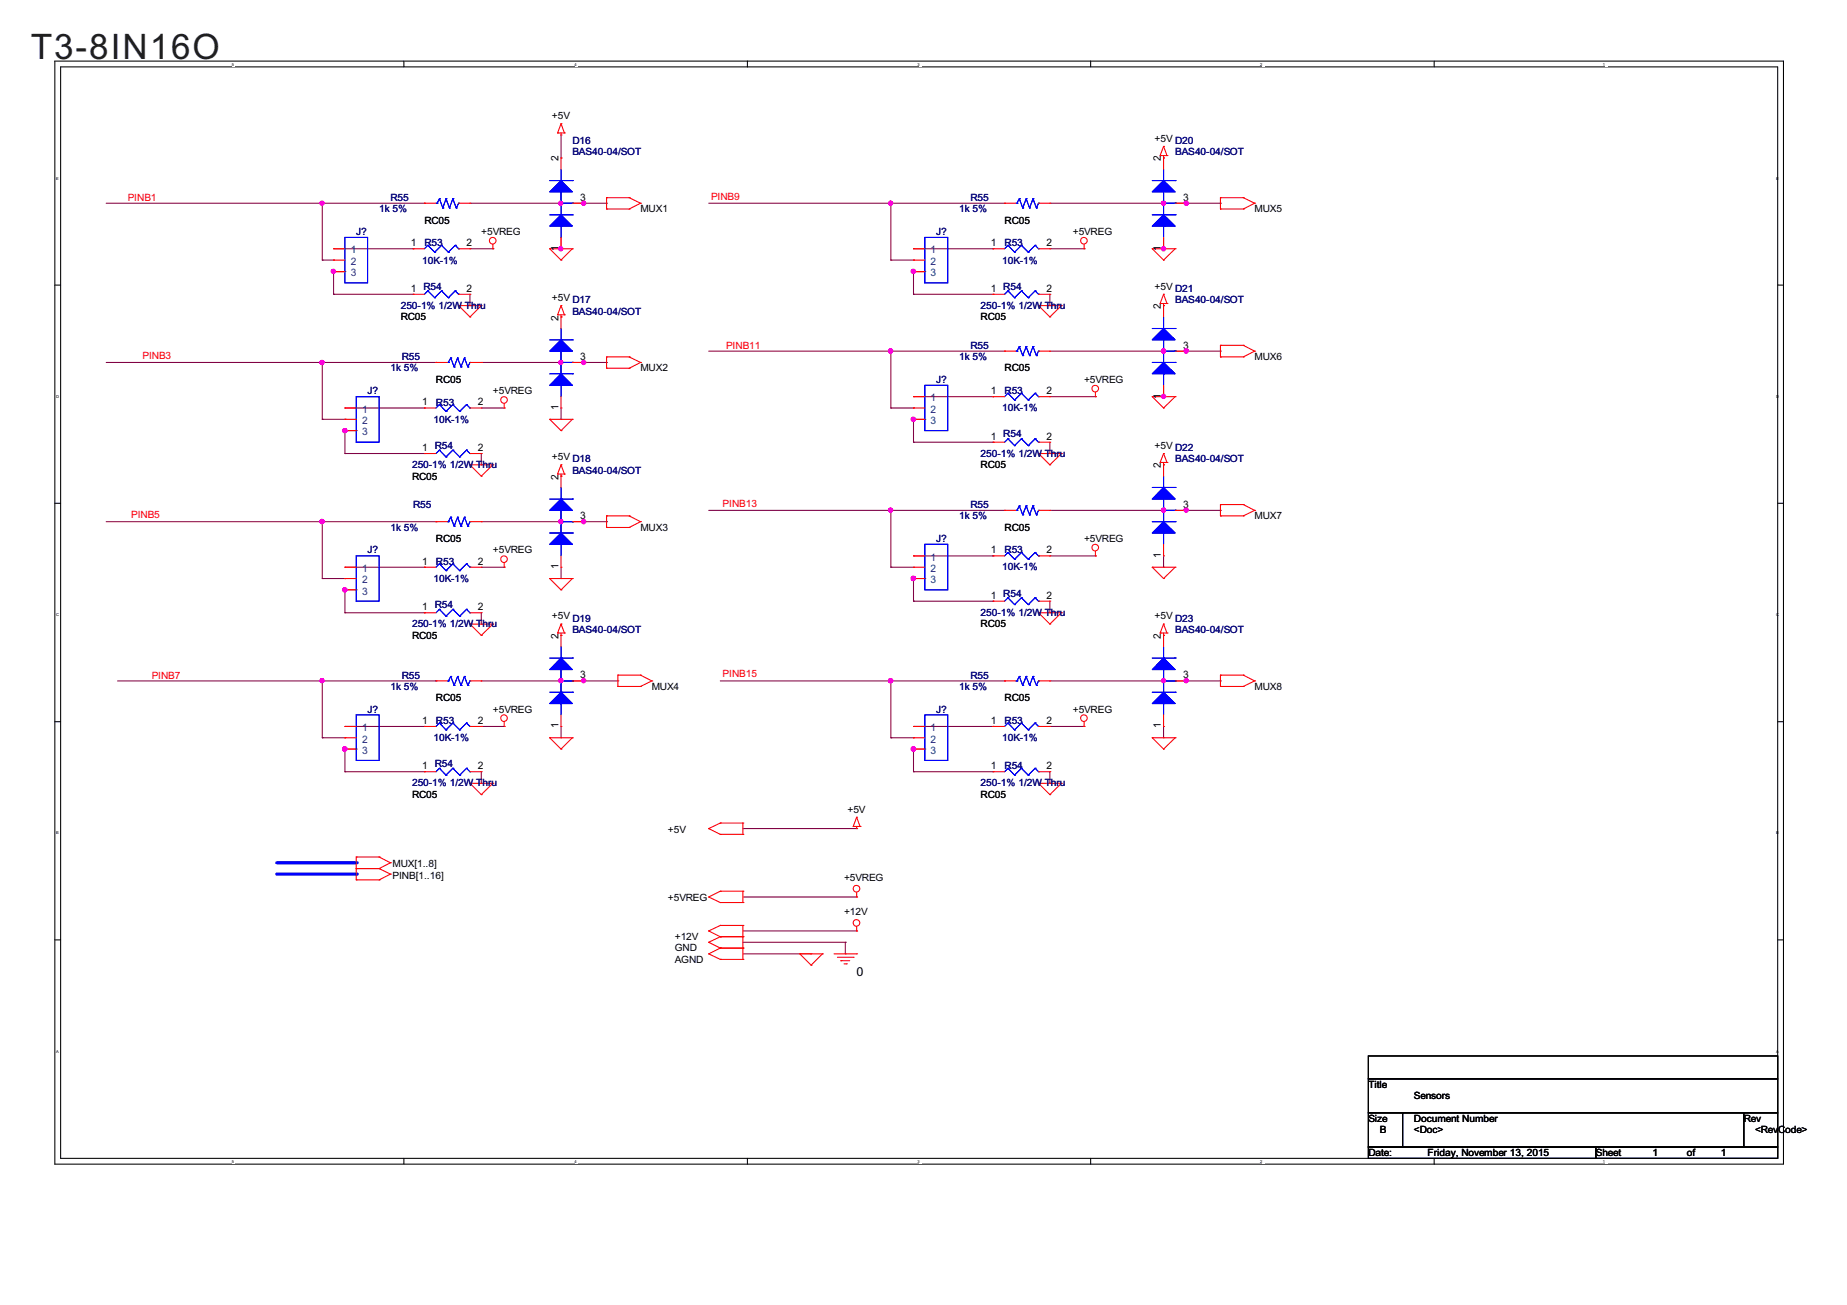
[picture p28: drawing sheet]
<svg xmlns="http://www.w3.org/2000/svg" width="297mm" height="210mm" viewBox="0 0 297 210" stroke-linecap="round" stroke-linejoin="round" font-family="sans-serif">
<defs><g id="words">
<text font-size="5.6" fill="#231f20" x="4.9" y="9.4">T3-8IN16O</text>
<text font-size="2" x="137.8" y="157.1">0</text>
<g font-size="1.7">
<text x="89.8" y="26" transform="rotate(-90 89.8 26)">2</text>
<text x="186.7" y="26" transform="rotate(-90 186.7 26)">2</text>
<text x="93.3" y="32.3">3</text>
<text x="190.3" y="32.3">3</text>
<text x="66.1" y="39.6">1</text>
<text x="75" y="39.6">2</text>
<text x="89.8" y="40.4" transform="rotate(-90 89.8 40.4)">1</text>
<text x="159.4" y="39.6">1</text>
<text x="168.3" y="39.6">2</text>
<text x="186.7" y="40.4" transform="rotate(-90 186.7 40.4)">1</text>
<text x="66.1" y="46.9">1 R54</text>
<text x="75" y="46.9">2</text>
<text x="159.4" y="46.9">1 R54</text>
<text x="168.3" y="46.9">2</text>
<text x="89.8" y="51.6" transform="rotate(-90 89.8 51.6)">2</text>
<text x="186.7" y="49.7" transform="rotate(-90 186.7 49.7)">2</text>
<text x="93.3" y="57.9">3</text>
<text x="190.3" y="56.1">3</text>
<text x="67.9" y="65.2">1</text>
<text x="76.8" y="65.2">2</text>
<text x="89.8" y="66" transform="rotate(-90 89.8 66)">1</text>
<text x="159.4" y="63.4">1</text>
<text x="168.3" y="63.4">2</text>
<text x="186.7" y="64.1" transform="rotate(-90 186.7 64.1)">1</text>
<text x="159.4" y="70.7">1 R54</text>
<text x="168.3" y="70.7">2</text>
<text x="67.9" y="72.5">1 R54</text>
<text x="76.8" y="72.5">2</text>
<text x="89.8" y="77.1" transform="rotate(-90 89.8 77.1)">2</text>
<text x="186.7" y="75.3" transform="rotate(-90 186.7 75.3)">2</text>
<text x="93.3" y="83.5">3</text>
<text x="190.3" y="81.7">3</text>
<text x="159.4" y="89">1</text>
<text x="168.3" y="89">2</text>
<text x="186.7" y="89.7" transform="rotate(-90 186.7 89.7)">1</text>
<text x="67.9" y="90.8">1</text>
<text x="76.8" y="90.8">2</text>
<text x="89.8" y="91.6" transform="rotate(-90 89.8 91.6)">1</text>
<text x="67.9" y="98.1">1 R54</text>
<text x="76.8" y="98.1">2</text>
<text x="159.4" y="96.3">1 R54</text>
<text x="168.3" y="96.3">2</text>
<text x="89.8" y="102.8" transform="rotate(-90 89.8 102.8)">2</text>
<text x="186.7" y="102.8" transform="rotate(-90 186.7 102.8)">2</text>
<text x="93.3" y="109.1">3</text>
<text x="190.3" y="109.1">3</text>
<text x="67.9" y="116.4">1</text>
<text x="76.8" y="116.4">2</text>
<text x="89.8" y="117.1" transform="rotate(-90 89.8 117.1)">1</text>
<text x="159.4" y="116.4">1</text>
<text x="168.3" y="116.4">2</text>
<text x="186.7" y="117.1" transform="rotate(-90 186.7 117.1)">1</text>
<text x="67.9" y="123.7">1 R54</text>
<text x="76.8" y="123.7">2</text>
<text x="159.4" y="123.7">1</text>
<text x="168.3" y="123.7">2</text>
</g>
<g font-size="1.7" fill="#004080">
<text x="56.4" y="40.8">1</text>
<text x="149.7" y="40.8">1</text>
<text x="56.4" y="42.6">2</text>
<text x="56.4" y="44.5">3</text>
<text x="149.7" y="42.6">2</text>
<text x="149.7" y="44.5">3</text>
<text x="149.7" y="64.6">1</text>
<text x="58.2" y="66.4">1</text>
<text x="58.2" y="68.2">2</text>
<text x="58.2" y="70">3</text>
<text x="149.7" y="66.4">2</text>
<text x="149.7" y="68.2">3</text>
<text x="58.2" y="92">1</text>
<text x="58.2" y="93.8">2</text>
<text x="58.2" y="95.6">3</text>
<text x="149.7" y="90.2">1</text>
<text x="149.7" y="92">2</text>
<text x="149.7" y="93.8">3</text>
<text x="58.2" y="117.6">1</text>
<text x="58.2" y="119.4">2</text>
<text x="149.7" y="117.6">1</text>
<text x="149.7" y="119.4">2</text>
<text x="58.2" y="121.2">3</text>
<text x="149.7" y="121.2">3</text>
</g>
<g font-size="1.6">
<text x="88.7" y="19.1">+5V</text>
<text x="185.7" y="22.8">+5V D20</text>
<text x="68.3" y="36">RC05</text>
<text x="103" y="34.1">MUX1</text>
<text x="161.6" y="36">RC05</text>
<text x="201.8" y="34.1">MUX5</text>
<text x="77.4" y="37.8">+5VREG</text>
<text x="172.5" y="37.8">+5VREG</text>
<text x="185.7" y="46.6">+5V D21</text>
<text x="64.4" y="51.5">RC05</text>
<text x="88.7" y="48.4">+5V D17</text>
<text x="157.7" y="51.5">RC05</text>
<text x="103" y="59.7">MUX2</text>
<text x="161.6" y="59.7">RC05</text>
<text x="201.8" y="57.9">MUX6</text>
<text x="70.1" y="61.6">RC05</text>
<text x="79.3" y="63.4">+5VREG</text>
<text x="174.3" y="61.6">+5VREG</text>
<text x="66.3" y="77.1">RC05</text>
<text x="88.7" y="74">+5V D18</text>
<text x="157.7" y="75.3">RC05</text>
<text x="185.7" y="72.2">+5V D22</text>
<text x="201.8" y="83.5">MUX7</text>
<text x="70.1" y="87.2">RC05</text>
<text x="79.3" y="89">+5VREG</text>
<text x="103" y="85.4">MUX3</text>
<text x="161.6" y="85.4">RC05</text>
<text x="174.3" y="87.2">+5VREG</text>
<text x="88.7" y="99.6">+5V D19</text>
<text x="157.7" y="100.9">RC05</text>
<text x="185.7" y="99.6">+5V D23</text>
<text x="66.3" y="102.7">RC05</text>
<text x="70.1" y="112.8">RC05</text>
<text x="104.8" y="111">MUX4</text>
<text x="161.6" y="112.8">RC05</text>
<text x="201.8" y="111">MUX8</text>
<text x="79.3" y="114.6">+5VREG</text>
<text x="172.5" y="114.6">+5VREG</text>
<text x="66.3" y="128.3">RC05</text>
<text x="136.3" y="130.7">+5V</text>
<text x="157.7" y="128.3">RC05</text>
<text x="107.4" y="134">+5V</text>
<text x="63.1" y="141.3">PINB[1..16]</text>
<text x="63.1" y="139.5">MUX[1..8]</text>
<text x="135.7" y="141.7">+5VREG</text>
<text x="107.4" y="145">+5VREG</text>
<text x="135.7" y="147.2">+12V</text>
<text x="108.5" y="151.2">+12V</text>
<text x="108.5" y="154.9">AGND</text>
<text x="108.5" y="153">GND</text>
<text x="220.1" y="175">Title</text>
<text x="227.4" y="176.8">Sensors</text>
<text x="220.1" y="180.4">Size</text>
<text x="220.1" y="185.9">Date:</text>
<text x="221.9" y="182.3">B</text>
<text x="227.4" y="182.3">&lt;Doc&gt;</text>
<text x="227.4" y="180.4">Document Number</text>
<text x="229.6" y="185.9">Friday, November 13, 2015</text>
<text x="256.6" y="185.9">Sheet</text>
<text x="265.8" y="185.9">1</text>
<text x="271.3" y="185.9">of</text>
<text x="276.7" y="185.9">1</text>
<text x="280.4" y="180.4">Rev</text>
<text x="282.3" y="182.3">&lt;RevC</text>
<text x="287.1" y="182.3">ode&gt;</text>
</g>
<g font-size="1.6" fill="#000080">
<text x="92" y="23.2">D16</text>
<text x="189" y="23.2">D20</text>
<text x="92" y="25">BAS40-04/SOT</text>
<text x="189" y="25">BAS40-04/SOT</text>
<text x="61" y="34.1">1k 5%</text>
<text x="62.8" y="32.3">R55</text>
<text x="154.2" y="34.1">1k 5%</text>
<text x="156.1" y="32.3">R55</text>
<text x="57.3" y="37.8">J?</text>
<text x="68.3" y="39.6">R53</text>
<text x="150.6" y="37.8">J?</text>
<text x="161.6" y="39.6">R53</text>
<text x="67.9" y="42.4">10K-1%</text>
<text x="68.1" y="46.6">R54</text>
<text x="161.2" y="42.4">10K-1%</text>
<text x="161.3" y="46.6">R54</text>
<text x="189" y="47">D21</text>
<text x="64.4" y="49.7">250-1% 1/2W Thru</text>
<text x="92" y="50.6">BAS40-04/SOT</text>
<text x="92" y="48.8">D17</text>
<text x="157.7" y="49.7">250-1% 1/2W Thru</text>
<text x="189" y="48.8">BAS40-04/SOT</text>
<text x="62.8" y="59.7">1k 5%</text>
<text x="64.6" y="57.9">R55</text>
<text x="154.2" y="57.9">1k 5%</text>
<text x="156.1" y="56.1">R55</text>
<text x="59.1" y="63.4">J?</text>
<text x="70.1" y="65.2">R53</text>
<text x="150.6" y="61.6">J?</text>
<text x="161.6" y="63.4">R53</text>
<text x="69.7" y="68">10K-1%</text>
<text x="161.2" y="66.1">10K-1%</text>
<text x="161.3" y="70.4">R54</text>
<text x="66.3" y="75.3">250-1% 1/2W Thru</text>
<text x="69.9" y="72.2">R54</text>
<text x="92" y="76.2">BAS40-04/SOT</text>
<text x="92" y="74.4">D18</text>
<text x="157.7" y="73.5">250-1% 1/2W Thru</text>
<text x="189" y="74.4">BAS40-04/SOT</text>
<text x="189" y="72.6">D22</text>
<text x="66.4" y="81.7">R55</text>
<text x="154.2" y="83.5">1k 5%</text>
<text x="156.1" y="81.7">R55</text>
<text x="59.1" y="89">J?</text>
<text x="62.8" y="85.4">1k 5%</text>
<text x="150.6" y="87.2">J?</text>
<text x="161.6" y="89">R53</text>
<text x="69.7" y="93.6">10K-1%</text>
<text x="70.1" y="90.9">R53</text>
<text x="161.2" y="91.7">10K-1%</text>
<text x="161.3" y="96">R54</text>
<text x="66.3" y="100.9">250-1% 1/2W Thru</text>
<text x="69.9" y="97.8">R54</text>
<text x="92" y="101.8">BAS40-04/SOT</text>
<text x="92" y="100">D19</text>
<text x="157.7" y="99.1">250-1% 1/2W Thru</text>
<text x="189" y="101.8">BAS40-04/SOT</text>
<text x="189" y="100">D23</text>
<text x="62.8" y="111">1k 5%</text>
<text x="64.6" y="109.1">R55</text>
<text x="154.2" y="111">1k 5%</text>
<text x="156.1" y="109.1">R55</text>
<text x="59.1" y="114.6">J?</text>
<text x="69.7" y="119.2">10K-1%</text>
<text x="70.1" y="116.4">R53</text>
<text x="150.6" y="114.6">J?</text>
<text x="161.2" y="119.2">10K-1%</text>
<text x="161.6" y="116.4">R53</text>
<text x="69.9" y="123.4">R54</text>
<text x="161.6" y="123.7">R54</text>
<text x="66.3" y="126.5">250-1% 1/2W Thru</text>
<text x="157.7" y="126.5">250-1% 1/2W Thru</text>
</g>
<g font-size="1.6" fill="#f00">
<text x="20.5" y="32.3">PINB1</text>
<text x="114.4" y="32.1">PINB9</text>
<text x="22.9" y="57.7">PINB3</text>
<text x="116.8" y="56.1">PINB11</text>
<text x="21.1" y="83.4">PINB5</text>
<text x="116.2" y="81.5">PINB13</text>
<text x="24.4" y="109.1">PINB7</text>
<text x="116.2" y="108.9">PINB15</text>
</g>
<g font-size=".6">
<text x="37.3" y="10.5">5</text>
<text x="92.4" y="10.5">4</text>
<text x="147.5" y="10.5">3</text>
<text x="202.6" y="10.5">2</text>
<text x="257.8" y="10.5">1</text>
<text x="9.1" y="28.9">E</text>
<text x="285.6" y="28.9">E</text>
<text x="9.1" y="64">D</text>
<text x="285.6" y="64">D</text>
<text x="9.1" y="99.1">C</text>
<text x="285.6" y="99.1">C</text>
<text x="9.1" y="134.2">B</text>
<text x="285.6" y="134.2">B</text>
<text x="9.1" y="169.3">A</text>
<text x="285.6" y="169.3">A</text>
<text x="37.3" y="187">5</text>
<text x="92.4" y="187">4</text>
<text x="147.5" y="187">3</text>
<text x="202.6" y="187">2</text>
<text x="257.8" y="187">1</text>
</g>
</g></defs>
<path d="M8.8 9.8h278v177.4h-278zM9.8 10.8h276.1v175.5h-276.1z" fill="none" stroke="#000" stroke-width=".17"/>
<g fill="#fff">
<path d="M37.4 10h.3v.7h-.3z"/>
<path d="M37.4 186.4h.3v.8h-.3z"/>
</g>
<path d="M65 9.8v1M65 186.3v.9" fill="none" stroke="#000" stroke-width=".17"/>
<g fill="#fff">
<path d="M92.6 10h.3v.7h-.3z"/>
<path d="M92.6 186.4h.3v.8h-.3z"/>
</g>
<path d="M120.2 9.8v1M120.2 186.3v.9" fill="none" stroke="#000" stroke-width=".17"/>
<g fill="#fff">
<path d="M147.8 10h.3v.7h-.3z"/>
<path d="M147.8 186.4h.3v.8h-.3z"/>
</g>
<path d="M175.4 9.8v1M175.4 186.3v.9" fill="none" stroke="#000" stroke-width=".17"/>
<g fill="#fff">
<path d="M203 10h.3v.7h-.3z"/>
<path d="M203 186.4h.3v.8h-.3z"/>
</g>
<path d="M230.6 9.8v1M230.6 186.3v.9" fill="none" stroke="#000" stroke-width=".17"/>
<g fill="#fff">
<path d="M258.2 10h.4v.7h-.4z"/>
<path d="M258.2 186.4h.4v.8h-.4z"/>
<path d="M9.1 28.3h.4v.7h-.4z"/>
<path d="M286.1 28.3h.5v.7h-.5z"/>
<path d="M9.1 63.4h.4v.7h-.4z"/>
<path d="M286.1 63.4h.5v.7h-.5z"/>
</g>
<path d="M8.8 45.9h1M285.9 45.9h.9" fill="none" stroke="#000" stroke-width=".17"/>
<g fill="#fff">
<path d="M9.1 98.5h.4v.7h-.4z"/>
<path d="M286.1 98.5h.5v.7h-.5z"/>
</g>
<path d="M8.8 80.9h1M285.9 80.9h.9" fill="none" stroke="#000" stroke-width=".17"/>
<g fill="#fff">
<path d="M9.1 133.6h.4v.7h-.4z"/>
<path d="M286.1 133.6h.5v.7h-.5z"/>
</g>
<path d="M8.8 116.1h1M285.9 116.1h.9" fill="none" stroke="#000" stroke-width=".17"/>
<g fill="#fff">
<path d="M9.1 168.7h.4v.7h-.4z"/>
<path d="M286.1 168.7h.4v.7h-.4z"/>
</g>
<path d="M8.8 151.2h1M285.9 151.2h.9" fill="none" stroke="#000" stroke-width=".17"/>
<path d="M51.8 32.7v9.1M51.8 41.8h.1M53.7 47.3h.1M53.7 43.7v3.6M75.6 49.2h.1M75.6 47.3v1.9" fill="none" stroke="#800040" stroke-width=".17"/>
<circle cx="53.6" cy="43.6" r=".34" fill="#f0f"/>
<circle cx="53.6" cy="43.6" r=".34" fill="none" stroke="#f0f" stroke-width=".17"/>
<g fill="none" stroke="#800040" stroke-width=".17">
<path d="M51.8 41.8h1.9M53.7 41.8h.1M53.7 40h12.7M53.7 47.3h12.7M53.7 43.7h1.8M55.5 43.7h.1M66.4 40h.1M66.4 47.3h.1M75.6 40h3.7M79.3 40h.1M55.5 72.9h.1M55.5 65.6h12.8"/>
<path d="M57.3 69.3h.1M57.3 69.3h-1.8v3.6M68.3 65.6h.1M77.4 74.8h.1M77.4 72.9v1.9M77.4 65.6h3.7M81.1 65.6h.1"/>
</g>
<circle cx="55.5" cy="69.3" r=".36" fill="#f0f"/>
<circle cx="55.5" cy="69.3" r=".36" fill="none" stroke="#f0f" stroke-width=".17"/>
<path d="M55.5 72.9h12.8M68.3 72.9h.1M77.4 83.9h12.8M90.2 83.9h.1" fill="none" stroke="#800040" stroke-width=".17"/>
<circle cx="90.2" cy="83.9" r=".35" fill="#f0f"/>
<circle cx="90.2" cy="83.9" r=".35" fill="none" stroke="#f0f" stroke-width=".17"/>
<path d="M51.8 93.1h.1M51.8 83.9v9.2M55.5 98.6h.1M55.5 91.2h12.8M57.3 94.9h.1M57.3 94.9h-1.8v3.7M68.3 91.2h.1M77.4 98.6v1.8M77.4 91.2h3.7M81.1 91.2h.1M77.4 100.4h.1" fill="none" stroke="#800040" stroke-width=".17"/>
<circle cx="55.5" cy="94.9" r=".36" fill="#f0f"/>
<circle cx="55.5" cy="94.9" r=".36" fill="none" stroke="#f0f" stroke-width=".17"/>
<path d="M51.8 93.1h3.7M55.5 93.1h.1M55.5 98.6h12.8M68.3 98.6h.1M77.4 109.5h12.8M90.2 109.5h.1" fill="none" stroke="#800040" stroke-width=".17"/>
<circle cx="90.2" cy="109.5" r=".34" fill="#f0f"/>
<circle cx="90.2" cy="109.5" r=".34" fill="none" stroke="#f0f" stroke-width=".17"/>
<path d="M51.8 118.7h.1M55.5 116.8h12.8M68.3 116.8h.1M70.1 109.5h.1M70.1 109.5h-18.3v9.2M77.4 116.8h3.7M81.1 116.8h.1M55.5 124.1h.1M57.3 120.5h.1M57.3 120.5h-1.8v3.6M77.4 126h.1M77.4 124.1v1.9" fill="none" stroke="#800040" stroke-width=".17"/>
<circle cx="55.4" cy="120.5" r=".37" fill="#f0f"/>
<circle cx="55.4" cy="120.5" r=".37" fill="none" stroke="#f0f" stroke-width=".17"/>
<path d="M18.9 109.5h32.9M51.8 109.5h.1M51.8 118.7h3.7M55.5 118.7h.1M55.5 124.1h12.8M68.3 124.1h.1" fill="none" stroke="#800040" stroke-width=".17"/>
<circle cx="51.8" cy="109.5" r=".34" fill="#f0f"/>
<circle cx="51.8" cy="109.5" r=".34" fill="none" stroke="#f0f" stroke-width=".17"/>
<path d="M161.6 32.7h.1M161.6 32.7h-18.3v9.1M143.3 41.8h.1M146.9 47.3h.1M146.9 40h12.8M148.7 43.7h.1M148.7 43.7h-1.8v3.6M159.7 40h.1M168.8 49.2h.1M168.8 47.3v1.9" fill="none" stroke="#800040" stroke-width=".17"/>
<circle cx="146.9" cy="43.6" r=".36" fill="#f0f"/>
<circle cx="146.9" cy="43.6" r=".36" fill="none" stroke="#f0f" stroke-width=".17"/>
<g fill="none" stroke="#800040" stroke-width=".17">
<path d="M143.3 41.8h3.6M146.9 41.8h.1M146.9 47.3h12.8M159.7 47.3h.1M161.6 56.5h.1M161.6 56.5h-18.3v9.1M143.3 65.6h.1M146.9 71.1h.1M146.9 63.8h12.8M148.7 67.4h.1M148.7 67.4h-1.8v3.7M159.7 63.8h.1"/>
<path d="M168.8 72.9h.1M168.8 71.1v1.8M168.8 63.8h7.4M176.2 63.8h.1"/>
</g>
<circle cx="146.9" cy="67.4" r=".36" fill="#f0f"/>
<circle cx="146.9" cy="67.4" r=".36" fill="none" stroke="#f0f" stroke-width=".17"/>
<path d="M143.3 65.6h3.6M146.9 65.6h.1M146.9 71.1h12.8M159.7 71.1h.1M143.3 91.2h.1M143.3 82.1v9.1h3.6M146.9 91.2h.1M146.9 93.1h1.8M148.7 93.1h.1" fill="none" stroke="#800040" stroke-width=".17"/>
<circle cx="146.9" cy="93" r=".37" fill="#f0f"/>
<circle cx="146.9" cy="93" r=".37" fill="none" stroke="#f0f" stroke-width=".17"/>
<path d="M143.3 82.1h18.3M146.9 96.7h.1M146.9 89.4h12.8M146.9 93.1v3.6h12.8M159.7 89.4h.1M159.7 96.7h.1M161.6 82.1h.1M168.8 98.6h.1M168.8 96.7v1.9M143.3 118.7h.1M143.3 109.5v9.2h3.6M146.9 118.7h.1" fill="none" stroke="#800040" stroke-width=".17"/>
<circle cx="143.2" cy="109.5" r=".34" fill="#f0f"/>
<circle cx="143.2" cy="109.5" r=".34" fill="none" stroke="#f0f" stroke-width=".17"/>
<path d="M146.9 120.5h1.8M148.7 120.5h.1" fill="none" stroke="#800040" stroke-width=".17"/>
<circle cx="146.9" cy="120.5" r=".37" fill="#f0f"/>
<circle cx="146.9" cy="120.5" r=".37" fill="none" stroke="#f0f" stroke-width=".17"/>
<g fill="none" stroke="#800040" stroke-width=".17">
<path d="M51.8 32.7h16.5M68.3 32.7h.1M70.1 58.3h.1M70.1 58.3h-18.3v9.1h3.7M51.8 67.4h.1M55.5 67.4h.1M143.3 109.5h18.3M146.9 116.8h12.8M159.7 116.8h.1M161.6 109.5h.1M146.9 124.1h.1M146.9 120.5v3.6h12.8"/>
<path d="M159.7 124.1h.1M168.8 126h.1M168.8 124.1v1.9"/>
</g>
<circle cx="51.8" cy="58.3" r=".34" fill="#f0f"/>
<circle cx="51.8" cy="58.3" r=".34" fill="none" stroke="#f0f" stroke-width=".17"/>
<path d="M17.1 58.3h34.7M51.8 58.3h.1M168.8 82.1h18.3M187.1 82.1h.1" fill="none" stroke="#800040" stroke-width=".17"/>
<circle cx="187.1" cy="82" r=".34" fill="#f0f"/>
<circle cx="187.1" cy="82" r=".34" fill="none" stroke="#f0f" stroke-width=".17"/>
<path d="M114 32.7h29.3M143.3 32.7h.1M168.8 40h5.5M174.3 40h.1M51.8 83.9h18.3M70.1 83.9h.1M168.8 89.4h7.4M176.2 89.4h.1M168.8 116.8h5.5M174.3 116.8h.1" fill="none" stroke="#800040" stroke-width=".17"/>
<circle cx="143.2" cy="32.7" r=".34" fill="#f0f"/>
<circle cx="143.2" cy="32.7" r=".34" fill="none" stroke="#f0f" stroke-width=".17"/>
<path d="M114 82.1h29.3M143.3 82.1h.1" fill="none" stroke="#800040" stroke-width=".17"/>
<circle cx="143.2" cy="82" r=".34" fill="#f0f"/>
<circle cx="143.2" cy="82" r=".34" fill="none" stroke="#f0f" stroke-width=".17"/>
<path d="M115.8 109.5h27.5M143.3 109.5h.1" fill="none" stroke="#800040" stroke-width=".17"/>
<circle cx="143.2" cy="109.5" r=".34" fill="#f0f"/>
<circle cx="143.2" cy="109.5" r=".34" fill="none" stroke="#f0f" stroke-width=".17"/>
<path d="M77.4 58.3h12.8M90.2 58.3h.1" fill="none" stroke="#800040" stroke-width=".17"/>
<circle cx="90.2" cy="58.3" r=".34" fill="#f0f"/>
<circle cx="90.2" cy="58.3" r=".34" fill="none" stroke="#f0f" stroke-width=".17"/>
<path d="M168.8 32.7h18.3M187.1 32.7h.1" fill="none" stroke="#800040" stroke-width=".17"/>
<circle cx="187.1" cy="32.7" r=".34" fill="#f0f"/>
<circle cx="187.1" cy="32.7" r=".34" fill="none" stroke="#f0f" stroke-width=".17"/>
<path d="M168.8 56.5h18.3M187.1 56.5h.1M168.8 109.5h18.3M187.1 109.5h.1" fill="none" stroke="#800040" stroke-width=".17"/>
<circle cx="187.1" cy="109.5" r=".34" fill="#f0f"/>
<circle cx="187.1" cy="109.5" r=".34" fill="none" stroke="#f0f" stroke-width=".17"/>
<path d="M44.5 140.6h12.8" fill="none" stroke="#00f" stroke-width=".51"/>
<circle cx="57.3" cy="140.6" r=".25" fill="#00f"/>
<path d="M44.5 138.8h12.8" fill="none" stroke="#00f" stroke-width=".51"/>
<circle cx="57.3" cy="138.8" r=".25" fill="#00f"/>
<path d="M75.6 32.7h14.6M90.2 32.7h.1" fill="none" stroke="#800040" stroke-width=".17"/>
<circle cx="90.2" cy="32.7" r=".34" fill="#f0f"/>
<circle cx="90.2" cy="32.7" r=".34" fill="none" stroke="#f0f" stroke-width=".17"/>
<path d="M114 56.5h29.3M143.3 56.5h.1" fill="none" stroke="#800040" stroke-width=".17"/>
<circle cx="143.2" cy="56.5" r=".35" fill="#f0f"/>
<circle cx="143.2" cy="56.5" r=".35" fill="none" stroke="#f0f" stroke-width=".17"/>
<path d="M17.1 83.9h34.7M51.8 83.9h.1" fill="none" stroke="#800040" stroke-width=".17"/>
<circle cx="51.8" cy="83.9" r=".35" fill="#f0f"/>
<circle cx="51.8" cy="83.9" r=".35" fill="none" stroke="#f0f" stroke-width=".17"/>
<path d="M17.1 32.7h34.7M51.8 32.7h.1" fill="none" stroke="#800040" stroke-width=".17"/>
<circle cx="51.8" cy="32.7" r=".34" fill="#f0f"/>
<circle cx="51.8" cy="32.7" r=".34" fill="none" stroke="#f0f" stroke-width=".17"/>
<g fill="none" stroke="#800040" stroke-width=".17">
<path d="M90.2 30.9h.1M90.2 30.9v1.8h3.7M93.9 32.7h.1M119.5 133.3h18.3M137.8 133.3h.1M119.5 149.7h18.3M119.5 151.6h16.4v1.8M119.5 153.4h10.9M119.5 144.3h18.3M130.4 153.4h.1M135.9 151.6h.1M135.9 153.4h.1"/>
<path d="M137.8 149.7h.1M137.8 144.3h.1"/>
</g>
<circle cx="93.9" cy="32.7" r=".34" fill="#f0f"/>
<circle cx="93.9" cy="32.7" r=".34" fill="none" stroke="#f0f" stroke-width=".17"/>
<path d="M90.2 38.2v1.8M90.2 40h.1" fill="none" stroke="#800040" stroke-width=".17"/>
<circle cx="90.2" cy="40" r=".34" fill="#f0f"/>
<circle cx="90.2" cy="40" r=".34" fill="none" stroke="#f0f" stroke-width=".17"/>
<path d="M90.2 58.3h.1M90.2 56.5v1.8h3.7M93.9 58.3h.1" fill="none" stroke="#800040" stroke-width=".17"/>
<circle cx="93.9" cy="58.3" r=".34" fill="#f0f"/>
<circle cx="93.9" cy="58.3" r=".34" fill="none" stroke="#f0f" stroke-width=".17"/>
<path d="M90.2 58.3v1.8M90.2 60.1h.1M90.2 67.4h.1M90.2 65.6v1.8M90.2 82.1h.1M90.2 82.1v1.8h3.7M93.9 83.9h.1" fill="none" stroke="#800040" stroke-width=".17"/>
<circle cx="93.9" cy="83.9" r=".35" fill="#f0f"/>
<circle cx="93.9" cy="83.9" r=".35" fill="none" stroke="#f0f" stroke-width=".17"/>
<path d="M90.2 85.7h.1M90.2 93.1h.1M90.2 83.9v1.8M90.2 91.2v1.9M90.2 107.7h.1M90.2 107.7v1.8h3.7M93.9 109.5h.1" fill="none" stroke="#800040" stroke-width=".17"/>
<circle cx="93.9" cy="109.5" r=".34" fill="#f0f"/>
<circle cx="93.9" cy="109.5" r=".34" fill="none" stroke="#f0f" stroke-width=".17"/>
<path d="M90.2 111.3h.1M90.2 109.5v1.8" fill="none" stroke="#800040" stroke-width=".17"/>
<circle cx="90.2" cy="109.5" r=".34" fill="#f0f"/>
<circle cx="90.2" cy="109.5" r=".34" fill="none" stroke="#f0f" stroke-width=".17"/>
<path d="M187.1 32.7h.1M187.1 30.9v1.8M187.1 38.2v1.8M187.1 40h.1M90.2 118.7h.1M90.2 116.8v1.9" fill="none" stroke="#800040" stroke-width=".17"/>
<circle cx="187.1" cy="40" r=".34" fill="#f0f"/>
<circle cx="187.1" cy="40" r=".34" fill="none" stroke="#f0f" stroke-width=".17"/>
<path d="M187.1 32.7h3.7M190.8 32.7h.1" fill="none" stroke="#800040" stroke-width=".17"/>
<circle cx="190.8" cy="32.7" r=".34" fill="#f0f"/>
<circle cx="190.8" cy="32.7" r=".34" fill="none" stroke="#f0f" stroke-width=".17"/>
<path d="M187.1 54.7h.1M187.1 54.7v1.8" fill="none" stroke="#800040" stroke-width=".17"/>
<circle cx="187.1" cy="56.5" r=".35" fill="#f0f"/>
<circle cx="187.1" cy="56.5" r=".35" fill="none" stroke="#f0f" stroke-width=".17"/>
<path d="M187.1 56.5h3.7M190.8 56.5h.1" fill="none" stroke="#800040" stroke-width=".17"/>
<circle cx="190.8" cy="56.5" r=".35" fill="#f0f"/>
<circle cx="190.8" cy="56.5" r=".35" fill="none" stroke="#f0f" stroke-width=".17"/>
<path d="M187.1 63.8h.1M187.1 62v1.8" fill="none" stroke="#800040" stroke-width=".17"/>
<circle cx="187.1" cy="63.8" r=".34" fill="#f0f"/>
<circle cx="187.1" cy="63.8" r=".34" fill="none" stroke="#f0f" stroke-width=".17"/>
<path d="M187.1 80.3h.1M187.1 80.3v1.8h3.7M190.8 82.1h.1" fill="none" stroke="#800040" stroke-width=".17"/>
<circle cx="190.8" cy="82" r=".34" fill="#f0f"/>
<circle cx="190.8" cy="82" r=".34" fill="none" stroke="#f0f" stroke-width=".17"/>
<path d="M187.1 91.2h.1M187.1 83.9h.1M187.1 82.1v1.8M187.1 89.4v1.8M187.1 107.7h.1M187.1 107.7v1.8h3.7M190.8 109.5h.1" fill="none" stroke="#800040" stroke-width=".17"/>
<circle cx="190.8" cy="109.5" r=".34" fill="#f0f"/>
<circle cx="190.8" cy="109.5" r=".34" fill="none" stroke="#f0f" stroke-width=".17"/>
<g fill="none" stroke="#800040" stroke-width=".17">
<path d="M90.2 25.4h.1M90.2 21.7v3.7M93.9 32.7h3.7M97.6 32.7h.1M190.8 32.7h5.5M196.3 32.7h.1M93.9 58.3h3.7M97.6 58.3h.1M190.8 56.5h5.5M196.3 56.5h.1M93.9 83.9h3.7M97.6 83.9h.1"/>
<path d="M190.8 82.1h5.5M196.3 82.1h.1M93.9 109.5h5.5M99.4 109.5h.1M187.1 111.3h.1M187.1 118.7h.1M187.1 109.5v1.8M187.1 116.8v1.9M190.8 109.5h5.5M196.3 109.5h.1"/>
</g>
<g fill="none" stroke="#f00" stroke-width=".17">
<path d="M90.2 19.9h.1M90.2 19.9l.6 1.5h-1.1zM79.3 39.3v.7M89.7 21.4h.1M90.2 21.7h.1M90.2 21.4v.3M90.8 21.4h.1M97.6 33.6h.1M97.6 31.8h.1M97.6 31.8h3.6l1.8 .9-1.8 .9h-3.6zM101.2 33.6h.1M101.2 31.8h.1"/>
<path d="M103 32.7h.1M174.3 39.3v.7M186.6 25h.1M187.1 25.4h.1M187.1 23.5h.1M187.1 23.5l.6 1.5h-1.1zM187.1 25v.4M187.7 25h.1M196.3 33.6h.1M196.3 31.8h.1M196.3 31.8h3.7l1.8 .9-1.8 .9h-3.7zM200 33.6h.1"/>
<path d="M200 31.8h.1M201.8 32.7h.1M66.4 40h.1M66.4 40h1.9M73.8 49.2h.1M73.8 49.2h3.6l-1.8 1.8zM73.8 40h1.8M75.6 51h.1M75.6 40h.1M77.4 49.2h.1M79.3 40h.1M88.4 40h.1"/>
<path d="M88.4 40h3.6l-1.8 1.8zM89.7 50.6h.1M90.2 41.8h.1M90.2 51h.1M90.2 49.2h.1M90.2 50.6v.4M90.2 49.2l.6 1.4h-1.1zM90.8 50.6h.1M92 40h.1M97.6 59.2h.1M97.6 57.4h.1M97.6 57.4h3.6l1.8 .9-1.8 .9h-3.6z"/>
<path d="M101.2 59.2h.1M101.2 57.4h.1M103 58.3h.1M161.6 56.5h.1M161.6 56.5h1.8M167 49.2h.1M167 49.2h3.7l-1.9 1.8zM167 56.5h1.8M168.8 51h.1M168.8 56.5h.1M170.7 49.2h.1M174.3 40h.1"/>
<path d="M185.3 40h.1M185.3 40h3.7l-1.9 1.8zM186.6 48.8h.1M187.1 41.8h.1M187.1 49.2h.1M187.1 47.3h.1M187.1 48.8v.4M187.1 47.3l.6 1.5h-1.1zM187.7 48.8h.1M189 40h.1M196.3 57.4h.1M196.3 55.5h.1"/>
<path d="M196.3 55.5h3.7l1.8 1-1.8 .9h-3.7zM200 57.4h.1M200 55.5h.1M201.8 56.5h.1M75.6 74.8h.1M75.6 74.8h3.7l-1.9 1.8zM77.4 76.6h.1M79.3 74.8h.1M81.1 65.6h.1M81.1 64.9v.7M88.4 67.4h.1M88.4 67.4h3.6l-1.8 1.9z"/>
<path d="M89.7 76.2h.1M90.2 69.3h.1M90.2 76.6h.1M90.2 74.8h.1M90.2 76.2v.4M90.2 74.8l.6 1.4h-1.1zM90.8 76.2h.1M92 67.4h.1M167 72.9h.1M167 72.9h3.7l-1.9 1.9zM168.8 74.8h.1M170.7 72.9h.1"/>
<path d="M176.2 63.8h.1M176.2 63.1v.7M185.3 63.8h.1M185.3 63.8h3.7l-1.9 1.8zM186.6 74.4h.1M187.1 65.6h.1M187.1 74.8h.1M187.1 72.9h.1M187.1 74.4v.4M187.1 72.9l.6 1.5h-1.1zM187.7 74.4h.1M189 63.8h.1"/>
<path d="M81.1 91.2h.1M81.1 90.5v.7M88.4 93.1h.1M88.4 93.1h3.6l-1.8 1.8zM90.2 94.9h.1M92 93.1h.1M97.6 84.8h.1M97.6 83h.1M97.6 83h3.6l1.8 .9-1.8 .9h-3.6zM101.2 84.8h.1M101.2 83h.1M103 83.9h.1"/>
<path d="M167 98.6h.1M167 98.6h3.7l-1.9 1.8zM170.7 98.6h.1M176.2 89.4h.1M176.2 88.7v.7M185.3 91.2h.1M185.3 91.2h3.7l-1.9 1.9zM187.1 93.1h.1M189 91.2h.1M196.3 83h.1M196.3 81.2h.1M196.3 81.2h3.7l1.8 .9-1.8 .9h-3.7z"/>
<path d="M200 83h.1M200 81.2h.1M201.8 82.1h.1M70.1 109.5h.1M70.1 109.5h1.8M75.6 100.4h.1M75.6 100.4h3.7l-1.9 1.8zM75.6 109.5h1.8M77.4 102.2h.1M77.4 109.5h.1M79.3 100.4h.1M81.1 116.8h.1"/>
<path d="M81.1 116.1v.7M88.4 118.7h.1M88.4 118.7h3.6l-1.8 1.8zM89.7 101.8h.1M90.2 102.2h.1M90.2 100.4h.1M90.2 101.8v.4M90.2 100.4l.6 1.4h-1.1zM90.8 101.8h.1M92 118.7h.1M99.4 110.4h.1M99.4 108.6h.1"/>
<path d="M99.4 108.6h3.6l1.8 .9-1.8 .9h-3.6zM103 110.4h.1M103 108.6h.1M104.8 109.5h.1M168.8 100.4h.1M174.3 116.8h.1M174.3 116.1v.7M185.3 118.7h.1M185.3 118.7h3.7l-1.9 1.8zM186.6 101.8h.1M187.1 102.2h.1M187.1 100.4h.1"/>
<path d="M187.1 100.4l.6 1.4h-1.1zM187.1 101.8v.4M187.7 101.8h.1M189 118.7h.1M196.3 110.4h.1M196.3 108.6h.1M196.3 108.6h3.7l1.8 .9-1.8 .9h-3.7zM200 110.4h.1M200 108.6h.1M201.8 109.5h.1M57.3 139.7h.1M57.3 137.8h.1"/>
<path d="M57.3 137.8h3.7l1.8 1-1.8 .9 1.8 .9-1.8 .9h-3.7zM57.3 139.7h3.7M61 139.7h.1M61 137.8h.1M62.8 138.8h.1M68.3 124.1h.1M68.3 124.1h1.8M75.6 126h.1M75.6 126h3.7l-1.9 1.8zM75.6 124.1h1.8M77.4 127.8h.1M77.4 124.1h.1"/>
<path d="M79.3 126h.1M90.2 120.5h.1M114 133.3h.1M114 133.3l1.8-.9h3.7v1.8h-3.7zM115.8 132.4h.1M115.8 134.2h.1M119.5 132.4h.1M119.5 134.2h.1M137.2 132.9h.1M137.8 133.3h.1M137.8 131.5h.1M137.8 132.9v.4"/>
<path d="M137.8 131.5l.5 1.4h-1.1zM138.3 132.9h.1M167 126h.1M167 126h3.7l-1.9 1.8zM168.8 127.8h.1M170.7 126h.1M187.1 120.5h.1M57.3 141.5h.1M61 141.5h.1M62.8 140.6h.1M114 149.7h.1M114 153.4h.1"/>
<path d="M114 151.6h.1M114 144.3h.1M114 144.3l1.8-1h3.7v1.9h-3.7zM115.8 148.9h.1M115.8 150.7h.1M115.8 152.5h.1M115.8 154.3h.1M115.8 143.3h.1M115.8 145.2h.1M115.8 150.7l-1.8-1 1.8-.8h3.7v5.4h-3.7l-1.8-.9 1.8-.9M115.8 150.7h3.7M115.8 152.5h3.7"/>
<path d="M115.8 150.7l-1.8 .9 1.8 .9M119.5 148.9h.1M119.5 150.7h.1M119.5 152.5h.1M119.5 154.3h.1M119.5 143.3h.1M119.5 145.2h.1M128.6 153.4h.1M128.6 153.4h3.7l-1.9 1.8zM130.4 155.2h.1M132.3 153.4h.1M134.1 153.4h3.7"/>
<path d="M134.7 154h2.5M135.2 154.5h.1M135.2 154.5h1.5M135.7 155h.4M136.1 155h.1M137.2 154h.1M137.8 149.7h.1M137.8 144.3h.1M137.8 153.4h.1M137.8 143.5v.8M137.8 149v.7"/>
<circle cx="79.2" cy="38.7" r=".54"/>
<circle cx="174.3" cy="38.7" r=".54"/>
<circle cx="81.1" cy="64.3" r=".54"/>
<circle cx="176.1" cy="62.5" r=".54"/>
<circle cx="81.1" cy="89.9" r=".54"/>
<circle cx="176.1" cy="88.1" r=".54"/>
<circle cx="81.1" cy="115.5" r=".54"/>
<circle cx="174.3" cy="115.5" r=".54"/>
<circle cx="137.7" cy="148.4" r=".54"/>
<circle cx="137.7" cy="142.9" r=".54"/>
</g>
<path d="M220.1 169.8h65.8v3.7h-65.8zM220.1 173.5h65.8v5.5h-65.8zM220.1 179h5.5v5.5h-5.5zM225.6 179h54.8v5.5h-54.8zM280.4 179h5.5v5.5h-5.5zM220.1 184.5h36.5v1.8h-36.5zM256.6 184.5h29.3v1.8h-29.3z" fill="none" stroke="#000" stroke-width=".17"/>
<g fill="none" stroke="#00f" stroke-width=".17">
<path d="M68.8 39.5h.1M71 39.5h.1M73.2 39.5h.1M68.3 40l.5-.5 1.1 1.1 1.1-1.1 1.1 1.1 1.1-1.1 .6 .5M69.9 40.6h.1M72.1 40.6h.1M73.8 40h.1M163.4 56.5h.1l.4-.7 .6 1.4 .5-1.4 .6 1.4 .5-1.4 .6 1.4 .3-.7M163.5 56.5h.1M163.9 55.8h.1M164.5 57.2h.1M165 55.8h.1"/>
<path d="M165.6 57.2h.1M166.1 55.8h.1M166.7 57.2h.1M167 56.5h.1M71.9 109.5h.2l.4-.7 .5 1.4 .6-1.4 .5 1.4 .6-1.4 .5 1.4 .4-.7M72.1 109.5h.1M72.5 108.8h.1M73 110.2h.1M73.6 108.8h.1M74.1 110.2h.1M74.7 108.8h.1M75.2 110.2h.1"/>
<path d="M75.6 109.5h.1M70.1 124.1l.6-.5 1 1.1 1.1-1.1 1.1 1.1 1.1-1.1 .6 .5M70.7 123.6h.1M71.7 124.7h.1M72.8 123.6h.1M73.9 124.7h.1M75 123.6h.1M75.6 124.1h.1"/>
</g>
<path d="M90.2 60.1l1.8 1.9h-3.6z" fill="#00f"/>
<path d="M90.2 58.3h.1M90.2 54.7h.1M90.2 52.8v1.9M90.2 56.5v3.6M90.2 58.3h1.8M92 58.3h.1M88.4 60.1h3.6M90.2 60.1l1.8 1.9h-3.6zM90.2 62h.1M90.2 62v1.8M92 60.1h.1" fill="none" stroke="#00f" stroke-width=".17"/>
<path d="M90.2 54.7l1.8 1.8h-3.6z" fill="#00f"/>
<path d="M88.4 54.7h3.6M90.2 54.7l1.8 1.8h-3.6zM92 54.7h.1" fill="none" stroke="#00f" stroke-width=".17"/>
<path d="M90.2 60.1l1.8 1.9h-3.6z" fill="#00f"/>
<path d="M90.2 58.3h.1M90.2 54.7h.1M90.2 52.8v1.9M90.2 56.5v3.6M90.2 58.3h1.8M92 58.3h.1M88.4 60.1h3.6M90.2 60.1l1.8 1.9h-3.6zM90.2 62h.1M90.2 62v1.8M92 60.1h.1" fill="none" stroke="#00f" stroke-width=".17"/>
<path d="M90.2 54.7l1.8 1.8h-3.6z" fill="#00f"/>
<g fill="none" stroke="#00f" stroke-width=".17">
<path d="M68.3 47.3l.5-.5 1.1 1.1 1.1-1.1 1.1 1.1 1.1-1.1 .6 .5M68.8 46.8h.1M69.9 47.9h.1M71 46.8h.1M72.1 47.9h.1M73.2 46.8h.1M73.8 47.3h.1M88.4 54.7h3.6M90.2 54.7l1.8 1.8h-3.6zM92 54.7h.1M148.7 62h3.7v7.3h-3.7zM70.1 116.8l.6-.5 1 1.1 1.1-1.1 1.1 1.1 1.1-1.1 .6 .5"/>
<path d="M70.7 116.3h.1M71.7 117.4h.1M72.8 116.3h.1M73.9 117.4h.1M75 116.3h.1M75.6 116.8h.1"/>
</g>
<g fill="none" stroke="#f00" stroke-width=".17">
<path d="M66.4 47.3h.1M66.4 47.3h1.9M73.8 47.3h1.8M75.6 47.3h.1M90.2 51h.1M90.2 51v1.8M92 58.3h1.9M93.9 58.3h.1M90.2 65.6h.1M90.2 63.8v1.8M146.9 63.8h.1M146.9 65.6h.1"/>
<path d="M146.9 67.4h.1M146.9 63.8h1.8M146.9 65.6h1.8M146.9 67.4h1.8M68.3 116.8h.1M68.3 116.8h1.8M75.6 116.8h1.8M77.4 116.8h.1"/>
</g>
<path d="M187.1 83.9l1.9 1.8h-3.7z" fill="#00f"/>
<path d="M187.1 78.4h.1M187.1 76.6v1.8M185.3 83.9h3.7M187.1 83.9l1.9 1.8h-3.7zM187.1 85.7h.1M187.1 82.1h.1M187.1 80.3v3.6M187.1 85.7v1.9M187.1 82.1h1.9M189 82.1h.1M189 83.9h.1" fill="none" stroke="#00f" stroke-width=".17"/>
<path d="M187.1 78.4l1.9 1.9h-3.7z" fill="#00f"/>
<path d="M185.3 78.4h3.7M187.1 78.4l1.9 1.9h-3.7zM189 78.4h.1" fill="none" stroke="#00f" stroke-width=".17"/>
<path d="M187.1 83.9l1.9 1.8h-3.7z" fill="#00f"/>
<path d="M187.1 78.4h.1M187.1 76.6v1.8M185.3 83.9h3.7M187.1 83.9l1.9 1.8h-3.7zM187.1 85.7h.1M187.1 82.1h.1M187.1 80.3v3.6M187.1 85.7v1.9M187.1 82.1h1.9M189 82.1h.1M189 83.9h.1" fill="none" stroke="#00f" stroke-width=".17"/>
<path d="M187.1 78.4l1.9 1.9h-3.7z" fill="#00f"/>
<g fill="none" stroke="#00f" stroke-width=".17">
<path d="M70.1 32.7h.2l.4-.7 .5 1.5 .5-1.5 .6 1.5 .5-1.5 .6 1.5 .4-.8M70.3 32.7h.1M70.7 32h.1M71.2 33.5h.1M71.7 32h.1M72.3 33.5h.1M72.8 32h.1M73.4 33.5h.1M73.8 32.7h.1M70.1 72.9l.6-.5 1 1.1 1.1-1.1 1.1 1.1 1.1-1.1 .6 .5M70.1 65.6l.6-.5 1 1.1 1.1-1.1 1.1 1.1 1.1-1.1 .6 .5M70.7 72.4h.1"/>
<path d="M70.7 65.1h.1M71.7 73.5h.1M71.7 66.2h.1M72.8 72.4h.1M72.8 65.1h.1M73.9 73.5h.1M73.9 66.2h.1M75 72.4h.1M75 65.1h.1M75.6 72.9h.1M75.6 65.6h.1M161.6 71.1l.5-.5 1.1 1.1 1.1-1.1 1.1 1.1 1.1-1.1 .5 .5"/>
<path d="M161.6 63.8l.5-.5 1.1 1.1 1.1-1.1 1.1 1.1 1.1-1.1 .5 .5M162.1 70.6h.1M162.1 63.3h.1M163.2 71.7h.1M163.2 64.4h.1M164.3 70.6h.1M164.3 63.3h.1M165.4 71.7h.1M165.4 64.4h.1M166.5 70.6h.1M166.5 63.3h.1M167 71.1h.1"/>
<path d="M167 63.8h.1M185.3 78.4h3.7M187.1 78.4l1.9 1.9h-3.7zM189 78.4h.1M57.3 115h3.7v7.3h-3.7zM148.7 115h3.7v7.3h-3.7zM161.6 116.8l.5-.5 1.1 1.1 1.1-1.1 1.1 1.1 1.1-1.1 .5 .5M162.1 116.3h.1M163.2 117.4h.1M164.3 116.3h.1M165.4 117.4h.1M166.5 116.3h.1"/>
<path d="M167 116.8h.1"/>
</g>
<g fill="none" stroke="#f00" stroke-width=".17">
<path d="M68.3 32.7h.1M68.3 32.7h1.8M73.8 32.7h1.8M75.6 32.7h.1M68.3 72.9h.1M68.3 65.6h.1M68.3 72.9h1.8M68.3 65.6h1.8M75.6 72.9h1.8M75.6 65.6h1.8M77.4 72.9h.1M77.4 65.6h.1"/>
<path d="M159.7 71.1h.1M159.7 63.8h.1M159.7 71.1h1.9M159.7 63.8h1.9M167 71.1h1.8M167 63.8h1.8M168.8 71.1h.1M168.8 63.8h.1M187.1 74.8h.1M187.1 74.8v1.8M187.1 89.4h.1M187.1 87.6v1.8"/>
<path d="M189 82.1h1.8M190.8 82.1h.1M55.5 116.8h.1M55.5 118.7h.1M55.5 116.8h1.8M55.5 118.7h1.8M146.9 116.8h.1M146.9 118.7h.1M146.9 116.8h1.8M146.9 118.7h1.8M159.7 116.8h.1M159.7 116.8h1.9"/>
<path d="M167 116.8h1.8M168.8 116.8h.1M55.5 120.5h.1M55.5 120.5h1.8M146.9 120.5h.1M146.9 120.5h1.8"/>
</g>
<path d="M187.1 58.3l1.9 1.8h-3.7z" fill="#00f"/>
<path d="M185.3 58.3h3.7M187.1 58.3l1.9 1.8h-3.7zM187.1 56.5h.1M187.1 52.8h.1M187.1 51v1.8M187.1 54.7v3.6M187.1 56.5h1.9M189 56.5h.1M189 58.3h.1M187.1 60.1h.1M187.1 60.1v1.9" fill="none" stroke="#00f" stroke-width=".17"/>
<path d="M187.1 52.8l1.9 1.9h-3.7z" fill="#00f"/>
<path d="M185.3 52.8h3.7M187.1 52.8l1.9 1.9h-3.7zM189 52.8h.1" fill="none" stroke="#00f" stroke-width=".17"/>
<path d="M187.1 58.3l1.9 1.8h-3.7z" fill="#00f"/>
<path d="M185.3 58.3h3.7M187.1 58.3l1.9 1.8h-3.7zM187.1 56.5h.1M187.1 52.8h.1M187.1 51v1.8M187.1 54.7v3.6M187.1 56.5h1.9M189 56.5h.1M189 58.3h.1M187.1 60.1h.1M187.1 60.1v1.9" fill="none" stroke="#00f" stroke-width=".17"/>
<path d="M187.1 52.8l1.9 1.9h-3.7z" fill="#00f"/>
<path d="M185.3 52.8h3.7M187.1 52.8l1.9 1.9h-3.7zM189 52.8h.1" fill="none" stroke="#00f" stroke-width=".17"/>
<path d="M187.1 49.2h.1M187.1 49.2v1.8M189 56.5h1.8M190.8 56.5h.1M187.1 63.8h.1M187.1 62v1.8" fill="none" stroke="#f00" stroke-width=".17"/>
<path d="M90.2 34.6l1.8 1.8h-3.6z" fill="#00f"/>
<path d="M88.4 34.6h3.6M90.2 34.6l1.8 1.8h-3.6zM90.2 36.4h.1M90.2 32.7h.1M90.2 29h.1M90.2 27.2v1.8M90.2 30.9v3.7M90.2 36.4v1.8M90.2 32.7h1.8M92 32.7h.1M92 34.6h.1" fill="none" stroke="#00f" stroke-width=".17"/>
<path d="M90.2 29l1.8 1.9h-3.6z" fill="#00f"/>
<path d="M88.4 29h3.6M90.2 29l1.8 1.9h-3.6zM92 29h.1" fill="none" stroke="#00f" stroke-width=".17"/>
<path d="M90.2 34.6l1.8 1.8h-3.6z" fill="#00f"/>
<path d="M88.4 34.6h3.6M90.2 34.6l1.8 1.8h-3.6zM90.2 36.4h.1M90.2 32.7h.1M90.2 29h.1M90.2 27.2v1.8M90.2 30.9v3.7M90.2 36.4v1.8M90.2 32.7h1.8M92 32.7h.1M92 34.6h.1" fill="none" stroke="#00f" stroke-width=".17"/>
<path d="M90.2 29l1.8 1.9h-3.6z" fill="#00f"/>
<g fill="none" stroke="#00f" stroke-width=".17">
<path d="M55.5 38.2h3.6v7.3h-3.6zM88.4 29h3.6M90.2 29l1.8 1.9h-3.6zM92 29h.1M163.4 32.7h.1l.4-.7 .6 1.5 .5-1.5 .6 1.5 .5-1.5 .6 1.5 .3-.8M163.5 32.7h.1M163.9 32h.1M164.5 33.5h.1M165 32h.1M165.6 33.5h.1M166.1 32h.1M166.7 33.5h.1"/>
<path d="M167 32.7h.1M161.6 47.3l.5-.5 1.1 1.1 1.1-1.1 1.1 1.1 1.1-1.1 .5 .5M162.1 46.8h.1M163.2 47.9h.1M164.3 46.8h.1M165.4 47.9h.1M166.5 46.8h.1M167 47.3h.1M57.3 63.8h3.7v7.3h-3.7zM71.9 83.9h.2l.4-.7 .5 1.4 .6-1.4 .5 1.4 .6-1.4 .5 1.4 .4-.7M72.1 83.9h.1M72.5 83.2h.1"/>
<path d="M73 84.6h.1M73.6 83.2h.1M74.1 84.6h.1M74.7 83.2h.1M75.2 84.6h.1M75.6 83.9h.1M148.7 87.6h3.7v7.3h-3.7zM161.6 96.7l.5-.6 1.1 1.1 1.1-1.1 1.1 1.1 1.1-1.1 .5 .6M161.6 89.4l.5-.5 1.1 1.1 1.1-1.1 1.1 1.1 1.1-1.1 .5 .5M162.1 96.1h.1M162.1 88.9h.1M163.2 97.2h.1"/>
<path d="M163.2 90h.1M163.4 82.1h.1l.4-.7 .6 1.4 .5-1.4 .6 1.4 .5-1.4 .6 1.4 .3-.7M163.5 82.1h.1M163.9 81.4h.1M164.3 96.1h.1M164.3 88.9h.1M164.5 82.8h.1M165 81.4h.1M165.4 97.2h.1M165.4 90h.1M165.6 82.8h.1M166.1 81.4h.1"/>
<path d="M166.5 96.1h.1M166.5 88.9h.1M166.7 82.8h.1M167 96.7h.1M167 82.1h.1M167 89.4h.1"/>
</g>
<g fill="none" stroke="#f00" stroke-width=".17">
<path d="M90.2 25.4h.1M90.2 25.4v1.8M90.2 38.2v1.8M92 32.7h1.9M93.9 32.7h.1M161.6 32.7h.1M161.6 32.7h1.8M167 32.7h1.8M168.8 32.7h.1M53.7 40h.1M53.7 41.8h.1M53.7 43.7h.1"/>
<path d="M53.7 40h1.8M53.7 41.8h1.8M53.7 43.7h1.8M90.2 40h.1M159.7 47.3h.1M159.7 47.3h1.9M167 47.3h1.8M168.8 47.3h.1M55.5 65.6h.1M55.5 67.4h.1M55.5 69.3h.1M55.5 65.6h1.8"/>
<path d="M55.5 67.4h1.8M55.5 69.3h1.8M70.1 83.9h.1M70.1 83.9h1.8M75.6 83.9h1.8M77.4 83.9h.1M146.9 89.4h.1M146.9 91.2h.1M146.9 93.1h.1M146.9 89.4h1.8M146.9 91.2h1.8M146.9 93.1h1.8"/>
<path d="M159.7 96.7h.1M159.7 89.4h.1M159.7 96.7h1.9M159.7 89.4h1.9M161.6 82.1h.1M161.6 82.1h1.8M167 96.7h1.8M167 82.1h1.8M167 89.4h1.8M168.8 96.7h.1M168.8 82.1h.1M168.8 89.4h.1"/>
</g>
<path d="M187.1 34.6l1.9 1.8h-3.7z" fill="#00f"/>
<path d="M185.3 34.6h3.7M187.1 34.6l1.9 1.8h-3.7zM187.1 36.4h.1M187.1 32.7h.1M187.1 29h.1M187.1 27.2v1.8M187.1 30.9v3.7M187.1 36.4v1.8M187.1 32.7h1.9M189 32.7h.1M189 34.6h.1" fill="none" stroke="#00f" stroke-width=".17"/>
<path d="M187.1 29l1.9 1.9h-3.7z" fill="#00f"/>
<path d="M185.3 29h3.7M187.1 29l1.9 1.9h-3.7zM189 29h.1" fill="none" stroke="#00f" stroke-width=".17"/>
<path d="M187.1 34.6l1.9 1.8h-3.7z" fill="#00f"/>
<path d="M185.3 34.6h3.7M187.1 34.6l1.9 1.8h-3.7zM187.1 36.4h.1M187.1 32.7h.1M187.1 29h.1M187.1 27.2v1.8M187.1 30.9v3.7M187.1 36.4v1.8M187.1 32.7h1.9M189 32.7h.1M189 34.6h.1" fill="none" stroke="#00f" stroke-width=".17"/>
<path d="M187.1 29l1.9 1.9h-3.7z" fill="#00f"/>
<path d="M185.3 29h3.7M187.1 29l1.9 1.9h-3.7zM189 29h.1M161.6 124.1l.5-.5 1.1 1.1 1.1-1.1 1.1 1.1 1.1-1.1 .5 .5M162.1 123.6h.1M163.2 124.7h.1M164.3 123.6h.1M165.4 124.7h.1M166.5 123.6h.1M167 124.1h.1" fill="none" stroke="#00f" stroke-width=".17"/>
<path d="M187.1 25.4h.1M187.1 25.4v1.8M187.1 38.2v1.8M189 32.7h1.8M190.8 32.7h.1M187.1 40h.1M159.7 124.1h.1M159.7 124.1h1.9M167 124.1h1.8M168.8 124.1h.1" fill="none" stroke="#f00" stroke-width=".17"/>
<path d="M90.2 111.3l1.8 1.9h-3.6z" fill="#00f"/>
<path d="M88.4 111.3h3.6M90.2 111.3l1.8 1.9h-3.6zM90.2 113.2h.1M90.2 109.5h.1M90.2 105.8h.1M90.2 104v1.8M90.2 107.7v3.6M90.2 113.2v1.8M90.2 109.5h1.8M92 109.5h.1M92 111.3h.1" fill="none" stroke="#00f" stroke-width=".17"/>
<path d="M90.2 105.8l1.8 1.9h-3.6z" fill="#00f"/>
<path d="M88.4 105.8h3.6M90.2 105.8l1.8 1.9h-3.6zM92 105.8h.1" fill="none" stroke="#00f" stroke-width=".17"/>
<path d="M90.2 111.3l1.8 1.9h-3.6z" fill="#00f"/>
<path d="M88.4 111.3h3.6M90.2 111.3l1.8 1.9h-3.6zM90.2 113.2h.1M90.2 109.5h.1M90.2 105.8h.1M90.2 104v1.8M90.2 107.7v3.6M90.2 113.2v1.8M90.2 109.5h1.8M92 109.5h.1M92 111.3h.1" fill="none" stroke="#00f" stroke-width=".17"/>
<path d="M90.2 105.8l1.8 1.9h-3.6z" fill="#00f"/>
<g fill="none" stroke="#00f" stroke-width=".17">
<path d="M148.7 38.2h3.7v7.3h-3.7zM162.1 39.5h.1M164.3 39.5h.1M166.5 39.5h.1M161.6 40l.5-.5 1.1 1.1 1.1-1.1 1.1 1.1 1.1-1.1 .5 .5M163.2 40.6h.1M165.4 40.6h.1M167 40h.1M57.3 89.4h3.7v7.3h-3.7zM70.1 98.6l.6-.6 1 1.1 1.1-1.1 1.1 1.1 1.1-1.1 .6 .6M70.1 91.2l.6-.5 1 1.1 1.1-1.1 1.1 1.1 1.1-1.1 .6 .5M70.7 98h.1"/>
<path d="M70.7 90.7h.1M71.7 99.1h.1M71.7 91.8h.1M72.8 98h.1M72.8 90.7h.1M73.9 99.1h.1M73.9 91.8h.1M75 98h.1M75 90.7h.1M75.6 98.6h.1M75.6 91.2h.1M88.4 105.8h3.6"/>
<path d="M90.2 105.8l1.8 1.9h-3.6zM92 105.8h.1M163.4 109.5h.1l.4-.7 .6 1.4 .5-1.4 .6 1.4 .5-1.4 .6 1.4 .3-.7M163.5 109.5h.1M163.9 108.8h.1M164.5 110.2h.1M165 108.8h.1M165.6 110.2h.1M166.1 108.8h.1M166.7 110.2h.1M167 109.5h.1"/>
</g>
<g fill="none" stroke="#f00" stroke-width=".17">
<path d="M146.9 40h.1M146.9 41.8h.1M146.9 43.7h.1M146.9 40h1.8M146.9 41.8h1.8M146.9 43.7h1.8M159.7 40h.1M159.7 40h1.9M167 40h1.8M168.8 40h.1M55.5 91.2h.1M55.5 93.1h.1"/>
<path d="M55.5 94.9h.1M55.5 91.2h1.8M55.5 93.1h1.8M55.5 94.9h1.8M68.3 98.6h.1M68.3 91.2h.1M68.3 91.2h1.8M68.3 98.6h1.8M75.6 91.2h1.8M75.6 98.6h1.8M77.4 98.6h.1M77.4 91.2h.1"/>
<path d="M90.2 102.2h.1M90.2 116.8h.1M90.2 102.2v1.8M90.2 115v1.8M92 109.5h1.9M93.9 109.5h.1M161.6 109.5h.1M161.6 109.5h1.8M167 109.5h1.8M168.8 109.5h.1"/>
</g>
<path d="M88.4 87.6l1.8-1.9 1.8 1.9z" fill="#00f"/>
<path d="M90.2 78.4v1.9M88.4 87.6l1.8-1.9 1.8 1.9zM88.4 85.7h3.6M90.2 87.6h.1M90.2 83.9h.1M90.2 80.3h.1M90.2 82.1v3.6M90.2 87.6v1.8M90.2 83.9h1.8M92 83.9h.1M92 85.7h.1" fill="none" stroke="#00f" stroke-width=".17"/>
<path d="M90.2 80.3l1.8 1.8h-3.6z" fill="#00f"/>
<path d="M88.4 80.3h3.6M90.2 80.3l1.8 1.8h-3.6zM92 80.3h.1" fill="none" stroke="#00f" stroke-width=".17"/>
<path d="M88.4 87.6l1.8-1.9 1.8 1.9z" fill="#00f"/>
<path d="M90.2 78.4v1.9M88.4 87.6l1.8-1.9 1.8 1.9zM88.4 85.7h3.6M90.2 87.6h.1M90.2 83.9h.1M90.2 80.3h.1M90.2 82.1v3.6M90.2 87.6v1.8M90.2 83.9h1.8M92 83.9h.1M92 85.7h.1" fill="none" stroke="#00f" stroke-width=".17"/>
<path d="M90.2 80.3l1.8 1.8h-3.6z" fill="#00f"/>
<path d="M88.4 80.3h3.6M90.2 80.3l1.8 1.8h-3.6zM92 80.3h.1" fill="none" stroke="#00f" stroke-width=".17"/>
<path d="M90.2 76.6h.1M90.2 76.6v1.8M90.2 91.2h.1M90.2 89.4v1.8M92 83.9h1.9M93.9 83.9h.1" fill="none" stroke="#f00" stroke-width=".17"/>
<path d="M187.1 111.3l1.9 1.9h-3.7z" fill="#00f"/>
<path d="M185.3 111.3h3.7M187.1 111.3l1.9 1.9h-3.7zM187.1 113.2h.1M187.1 109.5h.1M187.1 105.8h.1M187.1 104v1.8M187.1 107.7v3.6M187.1 113.2v1.8M187.1 109.5h1.9M189 109.5h.1M189 111.3h.1" fill="none" stroke="#00f" stroke-width=".17"/>
<path d="M187.1 105.8l1.9 1.9h-3.7z" fill="#00f"/>
<path d="M185.3 105.8h3.7M187.1 105.8l1.9 1.9h-3.7zM189 105.8h.1" fill="none" stroke="#00f" stroke-width=".17"/>
<path d="M187.1 111.3l1.9 1.9h-3.7z" fill="#00f"/>
<path d="M185.3 111.3h3.7M187.1 111.3l1.9 1.9h-3.7zM187.1 113.2h.1M187.1 109.5h.1M187.1 105.8h.1M187.1 104v1.8M187.1 107.7v3.6M187.1 113.2v1.8M187.1 109.5h1.9M189 109.5h.1M189 111.3h.1" fill="none" stroke="#00f" stroke-width=".17"/>
<path d="M187.1 105.8l1.9 1.9h-3.7z" fill="#00f"/>
<path d="M71.9 58.3h.2l.4-.7 .5 1.4 .6-1.4 .5 1.4 .6-1.4 .5 1.4 .4-.7M72.1 58.3h.1M72.5 57.6h.1M73 59h.1M73.6 57.6h.1M74.1 59h.1M74.7 57.6h.1M75.2 59h.1M75.6 58.3h.1M185.3 105.8h3.7M187.1 105.8l1.9 1.9h-3.7zM189 105.8h.1" fill="none" stroke="#00f" stroke-width=".17"/>
<path d="M70.1 58.3h.1M70.1 58.3h1.8M75.6 58.3h1.8M77.4 58.3h.1M187.1 102.2h.1M187.1 116.8h.1M187.1 102.2v1.8M187.1 115v1.8M189 109.5h1.8M190.8 109.5h.1" fill="none" stroke="#f00" stroke-width=".17"/>
<circle cx="53.6" cy="43.6" r=".34" fill="#f0f"/>
<circle cx="53.6" cy="43.6" r=".34" fill="none" stroke="#f0f" stroke-width=".17"/>
<circle cx="55.5" cy="69.3" r=".36" fill="#f0f"/>
<circle cx="55.5" cy="69.3" r=".36" fill="none" stroke="#f0f" stroke-width=".17"/>
<circle cx="90.2" cy="83.9" r=".35" fill="#f0f"/>
<circle cx="90.2" cy="83.9" r=".35" fill="none" stroke="#f0f" stroke-width=".17"/>
<circle cx="55.5" cy="94.9" r=".36" fill="#f0f"/>
<circle cx="55.5" cy="94.9" r=".36" fill="none" stroke="#f0f" stroke-width=".17"/>
<circle cx="90.2" cy="109.5" r=".34" fill="#f0f"/>
<circle cx="90.2" cy="109.5" r=".34" fill="none" stroke="#f0f" stroke-width=".17"/>
<circle cx="55.4" cy="120.5" r=".37" fill="#f0f"/>
<circle cx="55.4" cy="120.5" r=".37" fill="none" stroke="#f0f" stroke-width=".17"/>
<circle cx="51.8" cy="109.5" r=".34" fill="#f0f"/>
<circle cx="51.8" cy="109.5" r=".34" fill="none" stroke="#f0f" stroke-width=".17"/>
<circle cx="146.9" cy="43.6" r=".36" fill="#f0f"/>
<circle cx="146.9" cy="43.6" r=".36" fill="none" stroke="#f0f" stroke-width=".17"/>
<circle cx="146.9" cy="67.4" r=".36" fill="#f0f"/>
<circle cx="146.9" cy="67.4" r=".36" fill="none" stroke="#f0f" stroke-width=".17"/>
<circle cx="146.9" cy="93" r=".37" fill="#f0f"/>
<circle cx="146.9" cy="93" r=".37" fill="none" stroke="#f0f" stroke-width=".17"/>
<circle cx="143.2" cy="109.5" r=".34" fill="#f0f"/>
<circle cx="143.2" cy="109.5" r=".34" fill="none" stroke="#f0f" stroke-width=".17"/>
<circle cx="146.9" cy="120.5" r=".37" fill="#f0f"/>
<circle cx="146.9" cy="120.5" r=".37" fill="none" stroke="#f0f" stroke-width=".17"/>
<circle cx="51.8" cy="58.3" r=".34" fill="#f0f"/>
<circle cx="51.8" cy="58.3" r=".34" fill="none" stroke="#f0f" stroke-width=".17"/>
<circle cx="187.1" cy="82" r=".34" fill="#f0f"/>
<circle cx="187.1" cy="82" r=".34" fill="none" stroke="#f0f" stroke-width=".17"/>
<circle cx="143.2" cy="32.7" r=".34" fill="#f0f"/>
<circle cx="143.2" cy="32.7" r=".34" fill="none" stroke="#f0f" stroke-width=".17"/>
<circle cx="143.2" cy="82" r=".34" fill="#f0f"/>
<circle cx="143.2" cy="82" r=".34" fill="none" stroke="#f0f" stroke-width=".17"/>
<circle cx="143.2" cy="109.5" r=".34" fill="#f0f"/>
<circle cx="143.2" cy="109.5" r=".34" fill="none" stroke="#f0f" stroke-width=".17"/>
<circle cx="90.2" cy="58.3" r=".34" fill="#f0f"/>
<circle cx="90.2" cy="58.3" r=".34" fill="none" stroke="#f0f" stroke-width=".17"/>
<circle cx="187.1" cy="32.7" r=".34" fill="#f0f"/>
<circle cx="187.1" cy="32.7" r=".34" fill="none" stroke="#f0f" stroke-width=".17"/>
<circle cx="187.1" cy="109.5" r=".34" fill="#f0f"/>
<circle cx="187.1" cy="109.5" r=".34" fill="none" stroke="#f0f" stroke-width=".17"/>
<circle cx="90.2" cy="32.7" r=".34" fill="#f0f"/>
<circle cx="90.2" cy="32.7" r=".34" fill="none" stroke="#f0f" stroke-width=".17"/>
<circle cx="143.2" cy="56.5" r=".35" fill="#f0f"/>
<circle cx="143.2" cy="56.5" r=".35" fill="none" stroke="#f0f" stroke-width=".17"/>
<circle cx="51.8" cy="83.9" r=".35" fill="#f0f"/>
<circle cx="51.8" cy="83.9" r=".35" fill="none" stroke="#f0f" stroke-width=".17"/>
<circle cx="51.8" cy="32.7" r=".34" fill="#f0f"/>
<circle cx="51.8" cy="32.7" r=".34" fill="none" stroke="#f0f" stroke-width=".17"/>
<circle cx="93.9" cy="32.7" r=".34" fill="#f0f"/>
<circle cx="93.9" cy="32.7" r=".34" fill="none" stroke="#f0f" stroke-width=".17"/>
<circle cx="90.2" cy="40" r=".34" fill="#f0f"/>
<circle cx="90.2" cy="40" r=".34" fill="none" stroke="#f0f" stroke-width=".17"/>
<circle cx="93.9" cy="58.3" r=".34" fill="#f0f"/>
<circle cx="93.9" cy="58.3" r=".34" fill="none" stroke="#f0f" stroke-width=".17"/>
<circle cx="93.9" cy="83.9" r=".35" fill="#f0f"/>
<circle cx="93.9" cy="83.9" r=".35" fill="none" stroke="#f0f" stroke-width=".17"/>
<circle cx="93.9" cy="109.5" r=".34" fill="#f0f"/>
<circle cx="93.9" cy="109.5" r=".34" fill="none" stroke="#f0f" stroke-width=".17"/>
<circle cx="90.2" cy="109.5" r=".34" fill="#f0f"/>
<circle cx="90.2" cy="109.5" r=".34" fill="none" stroke="#f0f" stroke-width=".17"/>
<circle cx="187.1" cy="40" r=".34" fill="#f0f"/>
<circle cx="187.1" cy="40" r=".34" fill="none" stroke="#f0f" stroke-width=".17"/>
<circle cx="190.8" cy="32.7" r=".34" fill="#f0f"/>
<circle cx="190.8" cy="32.7" r=".34" fill="none" stroke="#f0f" stroke-width=".17"/>
<circle cx="187.1" cy="56.5" r=".35" fill="#f0f"/>
<circle cx="187.1" cy="56.5" r=".35" fill="none" stroke="#f0f" stroke-width=".17"/>
<circle cx="190.8" cy="56.5" r=".35" fill="#f0f"/>
<circle cx="190.8" cy="56.5" r=".35" fill="none" stroke="#f0f" stroke-width=".17"/>
<circle cx="187.1" cy="63.8" r=".34" fill="#f0f"/>
<circle cx="187.1" cy="63.8" r=".34" fill="none" stroke="#f0f" stroke-width=".17"/>
<circle cx="190.8" cy="82" r=".34" fill="#f0f"/>
<circle cx="190.8" cy="82" r=".34" fill="none" stroke="#f0f" stroke-width=".17"/>
<circle cx="190.8" cy="109.5" r=".34" fill="#f0f"/>
<circle cx="190.8" cy="109.5" r=".34" fill="none" stroke="#f0f" stroke-width=".17"/>
<use href="#words"/>
</svg>
